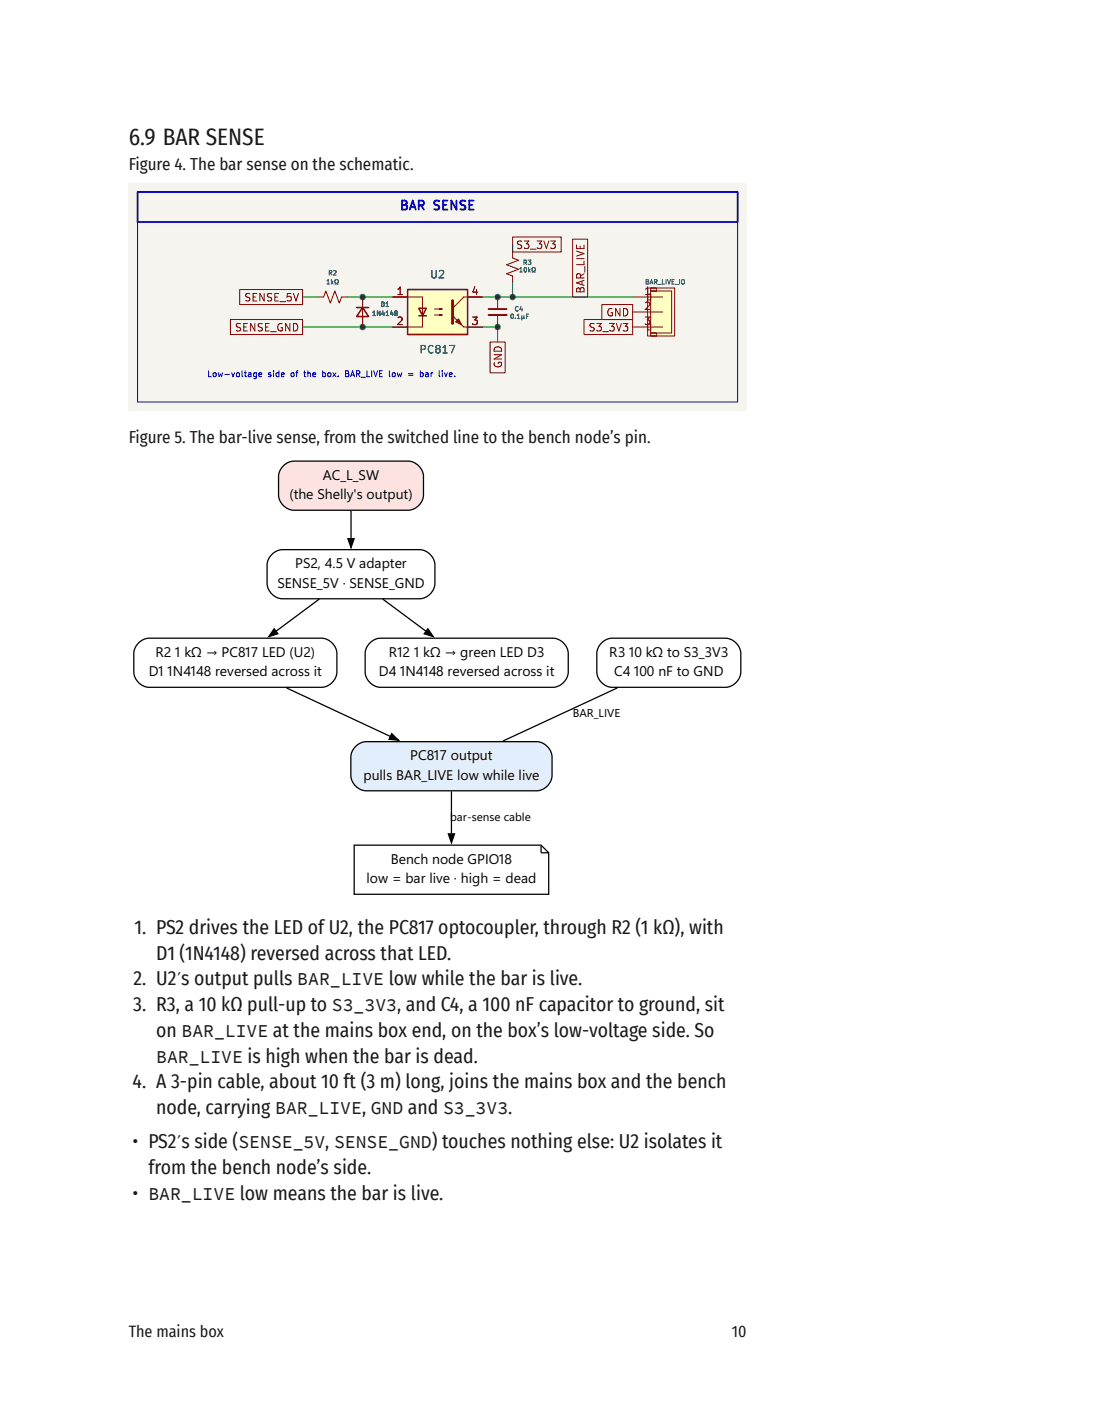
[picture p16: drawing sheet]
<svg xmlns="http://www.w3.org/2000/svg" width="216mm" height="279mm" viewBox="0 0 216 279" stroke-linecap="round" stroke-linejoin="round" font-family="sans-serif">
<defs><g id="words">
<text font-size="4.6" fill="#1a1a1a" x="25.4" y="28.6">6.9 BAR SENSE</text>
<g font-size="3.9" fill="#1a1a1a">
<text x="26.5" y="184.3">1. PS2 drives the LED of U2, the PC817 optocoupler, through R2 (1 kΩ), with</text>
<text x="30.8" y="189.4">D1 (1N4148) reversed across that LED.</text>
<text x="26.3" y="194.4">2. U2′s output pulls BAR_LIVE low while the bar is live.</text>
<text x="26.3" y="199.5">3. R3, a 10 kΩ pull-up to S3_3V3, and C4, a 100 nF capacitor to ground, sit</text>
<text x="30.8" y="204.6">on BAR_LIVE at the mains box end, on the box’s low-voltage side. So</text>
<text x="26.2" y="214.7">4. A 3-pin cable, about 10 ft (3 m) long, joins the mains box and the bench</text>
<text x="30.8" y="219.8">node, carrying BAR_LIVE, GND and S3_3V3.</text>
<text x="26.2" y="226.6">• PS2′s side (SENSE_5V, SENSE_GND) touches nothing else: U2 isolates it</text>
<text x="29.3" y="231.6">from the bench node’s side.</text>
<text x="26.2" y="236.7">• BAR_LIVE low means the bar is live.</text>
</g>
<text font-size="3.6" fill="#1a1a1a" x="30.8" y="209.7">BAR_LIVE is high when the bar is dead.</text>
<g font-size="3.4" fill="#1a1a1a">
<text x="25.4" y="33.6">Figure 4. The bar sense on the schematic.</text>
<text x="25.4" y="87.5">Figure 5. The bar-live sense, from the switched line to the bench node’s pin.</text>
</g>
<g font-size="3.2" fill="#1a1a1a">
<text x="25.4" y="263.8">The mains box</text>
<text x="144.4" y="263.8">10</text>
</g>
<g font-size="2.8">
<text x="63.7" y="94.7">AC_L_SW</text>
<text x="57.1" y="98.5">(the Shelly's output)</text>
<text x="58.3" y="112.2">PS2, 4.5 V adapter</text>
<text x="54.7" y="115.9">SENSE_5V · SENSE_GND</text>
<text x="30.7" y="129.6">R2</text>
<text x="34.6" y="129.6">1 kΩ → PC817 LED (U2)</text>
<text x="76.8" y="129.6">R12</text>
<text x="81.7" y="129.6">1 kΩ → green LED D3</text>
<text x="120.2" y="129.6">R3</text>
<text x="124.1" y="129.6">10 kΩ to S3_3V3</text>
<text x="29.4" y="133.4">D1</text>
<text x="33.1" y="133.4">1N4148 reversed across it</text>
<text x="74.8" y="133.4">D4</text>
<text x="79" y="133.4">1N4148 reversed across it</text>
<text x="121.2" y="133.4">C4</text>
<text x="125.1" y="133.4">100 nF to GND</text>
<text x="71.7" y="153.8">pulls BAR_LIVE low while live</text>
<text x="81" y="150">PC817 output</text>
<text x="77.1" y="170.5">Bench node GPIO18</text>
<text x="72.3" y="174.2">low = bar live · high = dead</text>
</g>
<text font-size="2.4" fill="#0000c2" x="78.6" y="41.4">BAR SENSE</text>
<g font-size="2.3">
<text x="113" y="141.5">BAR_LIVE</text>
<text x="88.8" y="161.9">bar-sense cable</text>
</g>
<text font-size="2" fill="#009600" x="101.7" y="49.1">S3_3V3</text>
<g font-size="2" fill="#840000">
<text x="48.1" y="59.5">SENSE_5V</text>
<text x="115.3" y="58.1" transform="rotate(-90 115.3 58.1)">BAR_LIVE</text>
<text x="46.2" y="65.4">SENSE_GND</text>
<text x="116" y="65.4">S3_3V3</text>
<text x="119.5" y="62.4">GND</text>
<text x="99" y="72.8" transform="rotate(-90 99 72.8)">GND</text>
</g>
<g font-size="2" fill="#a90000">
<text x="78.1" y="58.3">1</text>
<text x="92.9" y="58.3">4</text>
<text x="127" y="58.3">1</text>
<text x="78.1" y="64.2">2</text>
<text x="92.9" y="64.2">3</text>
<text x="127" y="64.2">3</text>
<text x="127" y="61.3">2</text>
</g>
<g font-size="2" fill="#006464">
<text x="84.8" y="54.9">U2</text>
<text x="82.6" y="69.7">PC817</text>
</g>
<text font-size="1.6" fill="#0000c2" x="40.8" y="74.3">Low-voltage side of the box. BAR_LIVE low = bar live.</text>
<g font-size="1.2" fill="#006464">
<text x="102.2" y="53.7">10kΩ</text>
<text x="103" y="52.2">R3</text>
<text x="64.2" y="56.1">1kΩ</text>
<text x="64.6" y="54.3">R2</text>
<text x="127.1" y="56.1">BAR_LIVE_IO</text>
<text x="73.2" y="62.3">1N4148</text>
<text x="75" y="60.5">D1</text>
<text x="100.5" y="62.9">0.1µF</text>
<text x="101.4" y="61.4">C4</text>
</g>
</g></defs>
<path d="M25.3 36.1h122.1v45h-122.1z" fill="#f5f4ef" stroke="#f5f4ef" stroke-width=".2"/>
<path d="M80.4 57.1h11.9v8.9h-11.9z" fill="#ffffc2"/>
<path d="M80.4 57.1h11.9v8.9h-11.9zM82.7 60.8h1.4l-.7 1.5zM82.7 62.3h1.4" fill="none" stroke="#840000" stroke-width=".3"/>
<path d="M77.5 58.6h5.9v5.9h-5.9M95.2 58.6h-3.7l-2.2 2.2M85.8 61h1.4l-.4 .1v-.3l.4 .2M85.8 62.2h1.4l-.4 .1v-.3l.4 .2M89.3 62.3l2.2 2.2h3.7" fill="none" stroke="#840000" stroke-width=".2"/>
<path d="M89.3 59.3v4.5" fill="none" stroke="#840000" stroke-width=".59"/>
<path d="M89.9 63.5l.6-.6 .6 1.2z" fill="#840000" stroke="#840000" stroke-width=".2"/>
<path d="M127.8 56.8h5.3v9.5h-5.3z" fill="#ffffc2"/>
<g fill="none" stroke="#840000" stroke-width=".2">
<path d="M47.3 57.1h12.4v3h-12.4zM62.7 58.6h1.2l.4-1.2 .9 2.4 .9-2.4 .9 2.4 .4-1.2h1.2M71.6 58.6v5.9M77.5 58.6h2.9M92.3 58.6h2.9M98.2 58.6v2.4M101.2 46.8h9.6v2.9h-9.6zM101.2 49.7v1.2l1.1 .5-2.3 .8 2.3 .9-2.3 .9 1.2 .5v1.1M113 47.2h3v11.4h-3zM124.8 58.6h6M127.8 58h.6v1.2h-.6zM127.8 56.8h5.3v9.5h-5.3z"/>
<path d="M128.4 57.4h4.1v8.3h-4.1zM128.4 56.8h1.2v.6h-1.2zM45.5 63h14.2v3h-14.2zM77.5 64.5h2.9M92.3 64.5h2.9M96.7 67.5h3v6.1h-3zM98.2 62.2v2.3M115.3 63h9.5v3h-9.5zM118.8 60.1h6v2.9h-6zM124.8 64.5h6M124.8 61.6h6M127.8 63.9h.6v1.2h-.6z"/>
<path d="M128.4 65.7h1.2v.6h-1.2z"/>
</g>
<path d="M96.4 61h3.6" fill="none" stroke="#840000" stroke-width=".36"/>
<path d="M96.4 62.2h3.6" fill="none" stroke="#840000" stroke-width=".38"/>
<path d="M70.4 60.7h2.3M71.6 60.7l1.1 1.8h-2.3z" fill="none" stroke="#840000" stroke-width=".3"/>
<path d="M59.7 58.6h3M68.6 58.6h8.9M95.2 58.6h29.6M101.2 55.6v3M59.7 64.5h17.8M95.2 64.5h3v3" fill="none" stroke="#009600" stroke-width=".2"/>
<path d="M27.1 37.9h118.5v5.9h-118.5z" fill="none" stroke="#0000c2" stroke-width=".36"/>
<path d="M27.1 37.9h118.5v41.4h-118.5z" fill="none" stroke="#0000c2" stroke-width=".2"/>
<g fill="#009600" stroke="#009600" stroke-width=".2">
<circle cx="101.2" cy="58.6" r=".53"/>
<circle cx="98.2" cy="58.6" r=".53"/>
<circle cx="71.6" cy="64.5" r=".53"/>
<circle cx="98.2" cy="64.5" r=".53"/>
<circle cx="71.6" cy="58.6" r=".53"/>
</g>
<path d="M25.4 90h121.8v87.5h-121.8z" fill="#fff"/>
<path d="M55.7 92.2a3.5 3.5 0 0 1 3.4-1.2h20.4a3.4 3.4 0 0 1 4.1 3.9v1.8a3.4 3.4 0 0 1-4.1 4h-20.4a3.4 3.4 0 0 1-4.1-4v-2.4a2.89 2.89 0 0 1 .7-2.1z" fill="#fde2e2" stroke="#000" stroke-width=".25"/>
<path d="M53.4 109.6a3.6 3.6 0 0 1 3.5-1.1h24.8a3.5 3.5 0 0 1 4.1 3.9v1.8a3.4 3.4 0 0 1-4.1 3.9h-24.8a3.5 3.5 0 0 1-4.2-3.9v-2.5a2.89 2.89 0 0 1 .7-2.1zM63 118.2l-8.5 6.4M69.3 100.7v5.6M75.5 118.2l8.6 6.4M27.1 127.1a3.6 3.6 0 0 1 3.5-1.2h31.7a3.5 3.5 0 0 1 4.2 4v1.8a3.4 3.4 0 0 1-4.2 3.9h-31.7a3.5 3.5 0 0 1-4.2-3.9v-2.5a2.89 2.89 0 0 1 .7-2.1zM72.8 127.1a3.6 3.6 0 0 1 3.4-1.2h31.8a3.5 3.5 0 0 1 4.1 4v1.8a3.4 3.4 0 0 1-4.1 3.9h-31.8a3.5 3.5 0 0 1-4.1-3.9v-2.5a2.89 2.89 0 0 1 .7-2.1z" fill="none" stroke="#000" stroke-width=".25"/>
<path d="M68.7 106.3h1.2l-.6 1.7zM54.1 124.1l.7 1-1.7 .5zM84.4 124.1l1.1 1.5-1.8-.5z" fill="#000" stroke="#000" stroke-width=".25"/>
<path d="M69.9 147.5a3.6 3.6 0 0 1 3.5-1.2h31.4a3.5 3.5 0 0 1 4.1 4v1.8a3.4 3.4 0 0 1-4.1 3.9h-31.4a3.5 3.5 0 0 1-4.2-3.9v-2.5a2.89 2.89 0 0 1 .7-2.1z" fill="#e3eefc" stroke="#000" stroke-width=".25"/>
<path d="M56.6 135.7l20.5 9.6M118.5 127.1a3.5 3.5 0 0 1 3.4-1.2h20.2a3.4 3.4 0 0 1 4.1 4v1.8a3.4 3.4 0 0 1-4.1 3.9h-20.2a3.4 3.4 0 0 1-4.1-3.9v-2.5a2.89 2.89 0 0 1 .7-2.1zM121.8 135.7l-22.5 10.5M89.1 156.2v8.4M69.9 166.8h36.9l1.5 1.5v8.2h-38.4zM106.8 166.8v1.5h1.5" fill="none" stroke="#000" stroke-width=".25"/>
<path d="M77.3 144.8l1.3 1.3-1.8-.2zM88.5 164.5h1.2l-.6 1.8z" fill="#000" stroke="#000" stroke-width=".25"/>
<use href="#words"/>
</svg>
